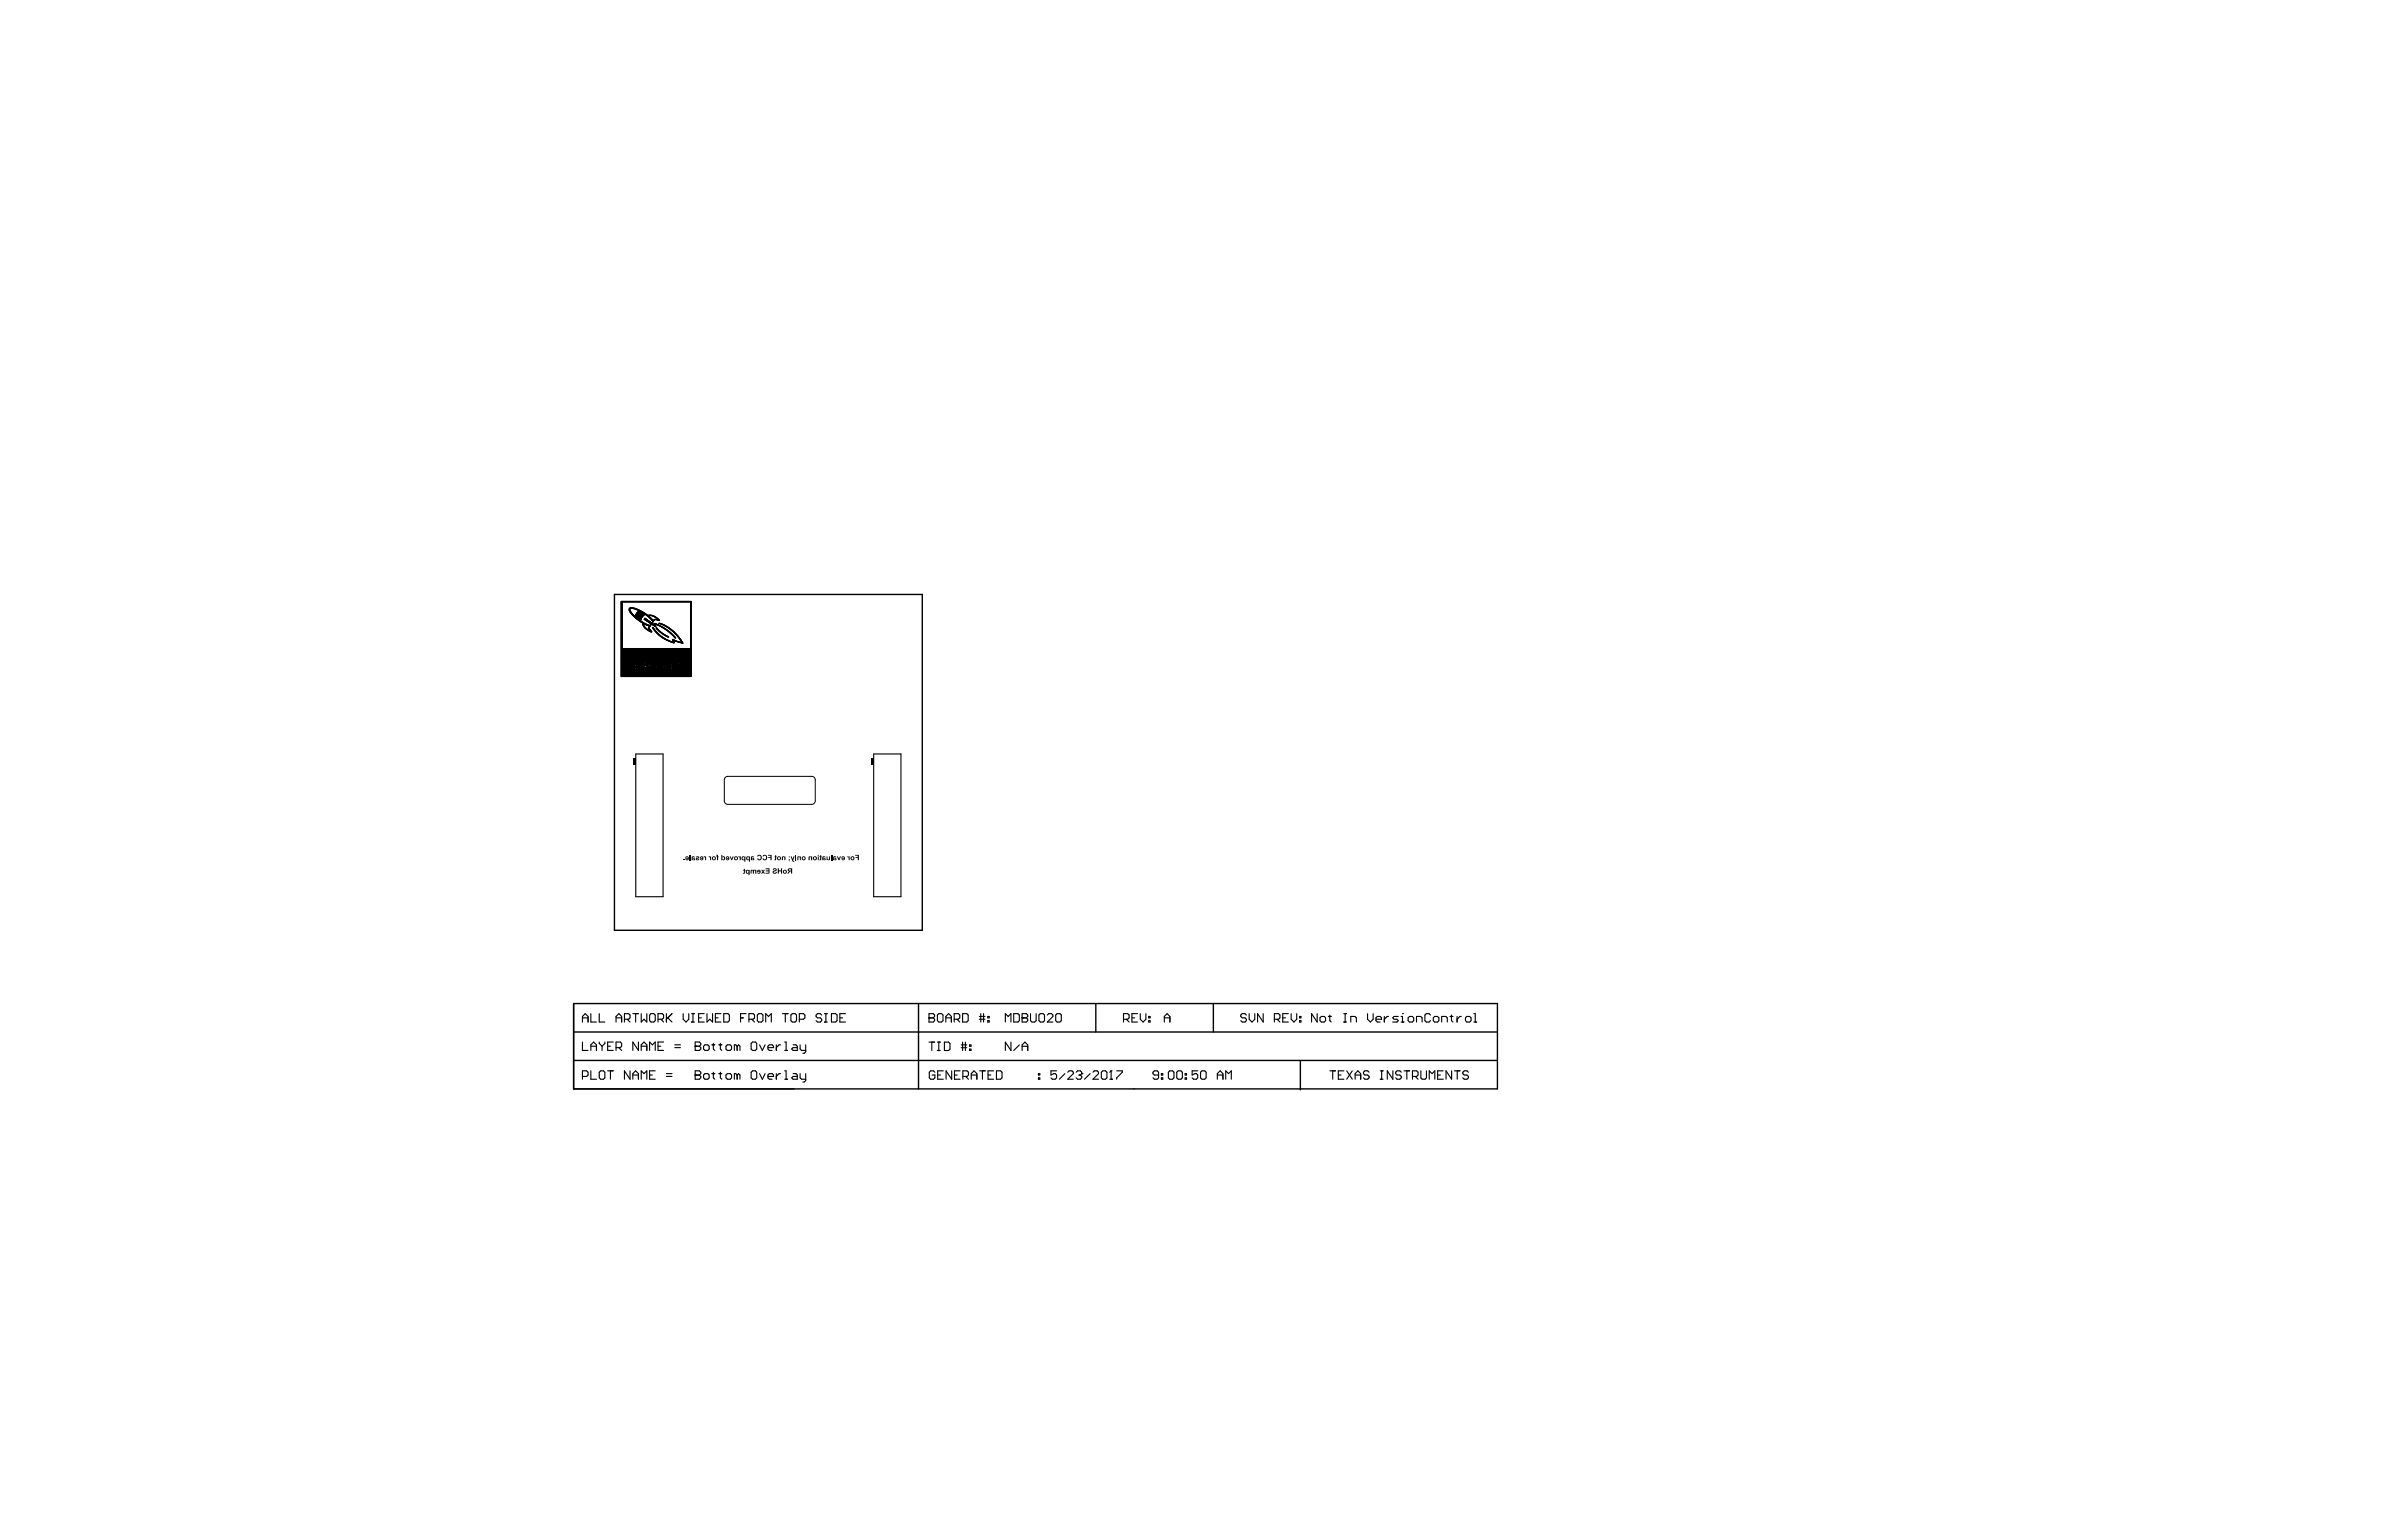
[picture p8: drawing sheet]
<svg xmlns="http://www.w3.org/2000/svg" width="432mm" height="279mm" viewBox="0 0 432 279" stroke-linecap="round" stroke-linejoin="round" font-family="sans-serif">
<path d="M111.4 107.8h55.8v60.9h-55.8zM104 182v15.4h167.4v-15.4h-167.4v15.4M104 192.3h167.4M104 187.1h167.4M166.5 182v15.4M198.6 182v5.1M220 182v5.1M235.7 192.5v5.1" fill="none" stroke="#000" stroke-width=".25"/>
<g fill="none" stroke="#000" stroke-width=".2">
<path d="M115.3 136.7h4.9v25.9h-4.9zM158.4 136.7h4.9v25.9h-4.9zM105.6 184.6h1M105.6 185.3v-1l.5-.5 .5 .5v1M105.6 188.9v1.6h1M105.6 195.2h.7l.3-.3v-.5l-.3-.2h-.7v1.5M107.1 183.8v1.5h1M107.1 190.5v-1.1l.5-.5 .5 .5v1.1M107.1 194.2v1.5h1M107.1 189.7h1M108.6 183.8v1.5h1M108.6 194.4l.3-.2h.5l.2 .2v1l-.2 .3h-.5l-.3-.3z"/>
<path d="M108.6 188.9v.3l.5 .5M109.1 189.7v.8M109.6 188.9v.3l-.5 .5M110.2 194.2h1M110.2 189.7h.5M110.7 194.2v1.5M111.2 188.9h-1v1.6h1M111.7 184.6h1M111.7 190h.7l.3-.3v-.5l-.3-.3h-.7v1.6M111.7 185.3v-1l.5-.5 .5 .5v1M112.2 190l.5 .5M113.2 184.8h.8l.2-.2v-.6l-.2-.2h-.8v1.5"/>
<path d="M113.7 184.8l.5 .5M114.2 194.2v1.5l-1-1.5v1.5M114.7 183.8h1M114.7 195.7v-1l.5-.5 .5 .5v1M114.7 194.9h1M115.2 183.8v1.5M115.7 188.9v1.6l-1-1.6v1.6M116.2 183.8v1.5l.5-.5 .6 .5v-1.5M116.2 190.5v-1.1l.5-.5 .6 .5v1.1M116.2 195.7v-1.5l.5 .5 .6-.5v1.5M116.2 189.7h1.1M117.8 194.9h.5"/>
<path d="M117.8 190.5v-1.6l.5 .5 .5-.5v1.6M118 183.8h.5l.3 .2v1.1l-.3 .2h-.5l-.2-.2v-1.1zM118.8 194.2h-1v1.5h1M119.3 184.8h.7l.3-.2v-.6l-.3-.2h-.7v1.5M119.3 189.7h.5M119.8 184.8l.5 .5M120.3 188.9h-1v1.6h1M120.8 195.2h1M120.8 194.7h1M120.8 183.8v1.5M121.1 184.6l.7 .7M121.8 183.8l-1 1"/>
<path d="M122.3 190h1M122.3 189.4h1M123.8 183.8v1l.6 .5 .5-.5v-1M125.4 185.3h.5M125.4 183.8h.5M125.6 183.8v1.5M126 194.9h.1M126 189.7h.1M126 194.2h.8l.2 .2v.3l-.2 .2 .2 .3v.2l-.2 .3h-.8zM126 194.9h.8M126 188.9h.8l.2 .3v.2l-.2 .3 .2 .3v.2l-.2 .3h-.8zM126 189.7h.8"/>
<path d="M126.6 184.6h.5M127.5 194.9l.3-.2h.5l.3 .2v.5l-.3 .3h-.5l-.3-.3zM127.5 189.7l.3-.3h.5l.3 .3v.5l-.3 .3h-.5l-.3-.3zM127.6 183.8h-1v1.5h1M128.2 183.8v1.5l.5-.5 .5 .5v-1.5M129.1 194.7h.5M129.1 189.4h.5M129.3 189.2v1l.3 .3M129.3 194.4v1l.3 .3M129.7 184.6h.5M130.3 194.7h.5M130.3 189.4h.5"/>
<path d="M130.6 189.2v1l.2 .3M130.6 194.4v1l.2 .3M130.7 183.8h-1v1.5h1M131.2 183.8h.8l.2 .2v1.1l-.2 .2h-.8zM131.6 194.9l.3-.2h.5l.2 .2v.5l-.2 .3h-.5l-.3-.3zM131.6 189.7l.3-.3h.5l.2 .3v.5l-.2 .3h-.5l-.3-.3zM133.6 194.9l-.2-.2h-.3v1M133.6 189.7l-.2-.3h-.3v1.1M133.6 189.7v.8M133.6 194.9v.8M133.6 194.9l.3-.2 .2 .2v.8M133.6 189.7l.3-.3 .2 .3v.8"/>
<path d="M134.2 184.6h.5M135.3 183.8h-1.1v1.5M135.8 184.8h.7l.3-.2v-.6l-.3-.2h-.7v1.5M136.2 194.4l.2-.2h.5l.3 .2v1l-.3 .3h-.5l-.2-.3zM136.3 184.8l.5 .5M136.4 188.9h.5l.3 .3v1l-.3 .3h-.5l-.2-.3v-1zM137.5 183.8h.5l.3 .2v1.1l-.3 .2h-.5l-.2-.2v-1.1zM137.7 194.7l.5 1 .5-1M137.7 189.4l.5 1.1 .5-1.1M138.8 185.3v-1.5l.5 .5 .5-.5v1.5M139.2 195.2h1v-.3l-.2-.2h-.5l-.3 .2v.5l.3 .3h.5M139.2 190h1v-.3l-.2-.3h-.5l-.3 .3v.5l.3 .3h.5"/>
<path d="M140.7 189.4v1.1M140.7 194.7v1M141.5 194.7h-.3l-.5 .5M141.5 189.4h-.3l-.5 .6M141.9 183.8h1M142.2 194.2h.3v1.5M142.2 195.7h.6M142.2 190.5h.6M142.2 188.9h.3v1.6M142.4 183.8v1.5M143.4 184l.2-.2h.5l.3 .2v1.1l-.3 .2h-.5l-.2-.2zM143.8 194.7h.5l.2 .2v.8h-.7l-.3-.3 .3-.2h.7"/>
<path d="M143.8 189.4h.5l.2 .3v.8h-.7l-.3-.3 .3-.2h.7M144.9 184.8h.8l.2-.2v-.6l-.2-.2h-.8v1.5M145 194.7v.7l.3 .3h.8M145 189.4v.8l.3 .3h.8M146.1 189.4v1.3l-.3 .3h-.3M146.1 194.7v1.2l-.3 .3h-.3M149 184l-.3-.2h-.5l-.3 .2v.3l.3 .3h.5l.3 .2v.3l-.3 .2h-.5l-.3-.2M149.5 185.3h.5M149.5 183.8h.5M149.7 183.8v1.5M150.7 183.8h.8l.2 .2v1.1l-.2 .2h-.8zM152.2 184.6h.6"/>
<path d="M153.3 183.8h-1.1v1.5h1.1M168.4 184.6h.1M168.4 183.8h.8l.2 .2v.3l-.2 .3 .2 .2v.3l-.2 .2h-.8zM168.4 184.6h.8M168.4 189h1M168.9 189v1.5M169.5 194.4l-.3-.2h-.5l-.2 .2v1l.2 .3h.5l.3-.3v-.5h-.5M169.9 184l.3-.2h.5l.2 .2v1.1l-.2 .2h-.5l-.3-.2zM169.9 190.5h.5M169.9 189h.5M170 194.9h.5M170.2 189v1.5"/>
<path d="M171 194.2h-1v1.5h1M171.2 189h.8l.2 .2v1l-.2 .3h-.8zM171.5 184.6h1M171.5 185.3v-1l.5-.5 .5 .5v1M172.5 194.2v1.5l-1-1.5v1.5M173 184.8h.7l.3-.2v-.6l-.3-.2h-.7v1.5M173 194.9h.5M173.5 184.8l.5 .5M174 194.2h-1v1.5h1M174.2 189.5h1.1M174.2 190h1.1M174.5 183.8h.8l.2 .2v1.1l-.2 .2h-.8z"/>
<path d="M174.5 189v1.5M174.5 195.2h.8l.3-.3v-.5l-.3-.2h-.8v1.5M175 189v1.5M175.1 195.2l.5 .5M175.8 190.2h.2v.3h-.2zM175.8 189.5h.2v.2h-.2zM176.1 194.9h1M176.1 195.7v-1l.5-.5 .5 .5v1M177.5 184.3h1.1M177.5 184.8h1.1M177.6 194.2h1M177.8 183.8v1.5"/>
<path d="M178.1 194.2v1.5M178.3 183.8v1.5M179.1 185.1h.2v.2h-.2zM179.1 184.3h.2v.3h-.2zM179.1 194.9h.5M180.1 194.2h-1v1.5h1M180.6 194.2h.8l.2 .2v1l-.2 .3h-.8zM182.2 185.3v-1.5l.6 .5 .5-.5v1.5M183.3 189v1.5l-1.1-1.5v1.5M183.8 183.8h.7l.3 .2v1.1l-.3 .2h-.7zM184.8 189.5l-1 1M185.3 184.6h.1"/>
<path d="M185.3 183.8h.7l.3 .2v.3l-.3 .3 .3 .2v.3l-.3 .2h-.7zM185.3 184.6h.7M185.3 190.5v-1l.5-.5 .5 .5v1M185.3 189.7h1M186.8 183.8v1.3l.3 .2h.5l.2-.2v-1.3M188.2 195.4h.3v.3h-.3zM188.2 194.7h.3v.2h-.3zM188.3 184l.3-.2h.5l.2 .2v1.1l-.2 .2h-.5l-.3-.2zM189.9 184l.2-.2h.5l.3 .2v.3l-1 1h1M191.4 184l.2-.2h.5l.3 .2v1.1l-.3 .2h-.5l-.2-.2zM191.5 194.2h-1v.7l.5-.2h.3l.2 .2v.5l-.2 .3h-.5l-.3-.3M193.1 194.7l-1.1 1"/>
<path d="M193.6 194.4l.2-.2h.5l.3 .2v.3l-1 1h1M195.1 194.4l.2-.2h.5l.3 .2v.3M195.6 194.9h.2M195.8 194.9l.3 .3v.2l-.3 .3h-.5l-.2-.3M196.1 194.7h.1M196.1 194.7l-.3 .2M197.6 194.7l-1 1M198.1 194.4l.3-.2h.5l.2 .2v.3l-1 1h1M199.6 194.4l.3-.2h.5l.3 .2v1l-.3 .3h-.5l-.3-.3zM201.2 195.7h.5M201.4 194.2h.1M201.4 194.2v1.5"/>
<path d="M201.4 194.2l-.2 .2M202.4 194.2h1v.2l-1 1v.3M203.7 184.8h.7l.3-.2v-.6l-.3-.2h-.7v1.5M204.2 184.8l.5 .5M205.2 184.6h.5M206.2 183.8h-1v1.5h1M206.7 183.8v1l.5 .5 .5-.5v-1M208.2 185.1h.3v.2h-.3zM208.2 184.3h.3v.3h-.3zM210 194.9h-.7l-.3-.2v-.3l.3-.2h.5l.2 .2v1l-.2 .3h-.5l-.3-.3M210.5 195.4h.3v.3h-.3zM210.5 194.7h.3v.2h-.3z"/>
<path d="M211.1 185.3v-1l.5-.5 .5 .5v1M211.1 184.6h1M211.8 194.4l.2-.2h.6l.2 .2v1l-.2 .3h-.6l-.2-.3zM213.3 194.4l.3-.2h.5l.2 .2v1l-.2 .3h-.5l-.3-.3zM214.8 195.4h.3v.3h-.3zM214.8 194.7h.3v.2h-.3zM217.1 194.2h-1v.7l.5-.2h.3l.2 .2v.5l-.2 .3h-.5l-.3-.3M217.6 194.4l.3-.2h.5l.2 .2v1l-.2 .3h-.5l-.3-.3zM220.7 194.9h1M220.7 195.7v-1l.5-.5 .5 .5v1M222.2 195.7v-1.5l.5 .5 .5-.5v1.5M225.9 184l-.2-.2h-.5l-.3 .2v.3l.3 .3h.5l.2 .2v.3l-.2 .2h-.5l-.3-.2"/>
<path d="M226.4 183.8v1l.6 .5 .5-.5v-1M229 183.8v1.5l-1-1.5v1.5M231 184.8h.8l.2-.2v-.6l-.2-.2h-.8v1.5M231.5 184.8l.5 .5M232.5 184.6h.5M233.5 183.8h-1v1.5h1M234.1 183.8v1l.5 .5 .5-.5v-1M235.6 185.1h.2v.2h-.2zM235.6 184.3h.2v.3h-.2zM238.8 183.8v1.5l-1-1.5v1.5M239.5 184.3h.5l.3 .3v.5l-.3 .2h-.5l-.2-.2v-.5zM240.8 184.3h.5"/>
<path d="M241.1 184v1.1l.2 .2M241.1 194.2h1M241.6 194.2v1.5M242.6 194.9h.5M243.6 185.3h.5M243.6 183.8h.5M243.6 194.2h-1v1.5h1M243.8 183.8v1.5M244.1 194.2l1 1.5M244.9 185.3v-1h.7l.3 .3v.7M245.1 194.2l-1 1.5M245.6 194.9h1.1"/>
<path d="M245.6 195.7v-1l.6-.5 .5 .5v1M247.9 183.8v1l.5 .5 .5-.5v-1M248.2 194.4l-.3-.2h-.5l-.2 .2v.3l.2 .2h.5l.3 .3v.2l-.3 .3h-.5l-.2-.3M249.4 184.8h1v-.2l-.2-.3h-.5l-.3 .3v.5l.3 .2h.5M250.2 194.2h.5M250.2 195.7h.5M250.5 194.2v1.5M250.9 184.3v1M251.7 184.3h-.2l-.6 .5M252.5 194.2v1.5l-1-1.5v1.5M253.5 184.3h-.8l-.2 .3 .2 .2h.5l.3 .3-.3 .2h-.7M254 185.3h.5"/>
<path d="M254 184.3h.2v1M254 194.4l-.2-.2h-.5l-.3 .2v.3l.3 .2h.5l.2 .3v.2l-.2 .3h-.5l-.3-.3M254.2 183.8h.1M254.5 194.2h1M255 194.2v1.5M255.5 184.3h.5l.3 .3v.5l-.3 .2h-.5l-.2-.2v-.5zM256 195.2h.8l.3-.3v-.5l-.3-.2h-.8v1.5M256.6 195.2l.5 .5M256.8 185.3v-1h.7l.3 .3v.7M257.6 194.2v1.2l.2 .3h.5l.3-.3v-1.2M259.1 195.7v-1.5l.5 .5 .5-.5v1.5M259.3 184l-.2-.2h-.5l-.3 .2v1.1l.3 .2h.5l.2-.2"/>
<path d="M260.1 184.3h.5l.2 .3v.5l-.2 .2h-.5l-.3-.2v-.5zM260.6 194.9h.5M261.3 185.3v-1h.8l.3 .3v.7M261.6 194.2h-1v1.5h1M262.9 184.3h.5M263.1 184v1.1l.3 .2M263.1 194.2v1.5l-1-1.5v1.5M263.7 194.2h1M264.1 184.3v1M264.2 194.2v1.5M264.9 184.3h-.3l-.5 .5M265.9 184.3h.5l.3 .3v.5l-.3 .2h-.5l-.2-.2v-.5z"/>
<path d="M266.2 194.4l-.3-.2h-.5l-.2 .2v.3l.2 .2h.5l.3 .3v.2l-.3 .3h-.5l-.2-.3M267.2 185.3h.5M267.2 183.8h.2v1.5"/>
</g>
<g fill="none" stroke="#000" stroke-width=".18">
<path d="M112.6 118.3h.2M112.6 118.4h.2M112.6 118.5h.2M112.6 118.6h.2M112.6 118.7h.2M112.6 118.8h.2M112.6 118.9h.2M112.6 119h.2M112.6 119.1h.2M112.6 119.2h.2M112.6 119.3h.2M112.6 119.4h.2"/>
<path d="M112.6 119.5h.2M112.6 119.6h.2M112.6 119.7h.2M112.6 119.8h.2M112.6 119.9h.2M112.6 120h.2M112.6 116.3h.2M112.6 116.4h.2M112.6 116.5h.2M112.6 116.6h.2M112.6 116.7h.2M112.6 116.8h.2"/>
<path d="M112.6 116.9h.2M112.6 117h.2M112.6 117.1h.2M112.6 117.2h.2M112.6 117.3h.2M112.6 117.4h.2M112.6 117.5h.2M112.6 117.6h.2M112.6 117.7h.2M112.6 117.8h.2M112.6 117.9h.2M112.6 118h.2"/>
<path d="M112.6 118.1h.2M112.6 118.2h.2M112.6 114.2h.2M112.6 114.3h.2M112.6 114.4h.2M112.6 114.5h.2M112.6 114.6h.2M112.6 114.7h.2M112.6 114.8h.2M112.6 114.9h.2M112.6 115h.2M112.6 115.1h.2"/>
<path d="M112.6 115.2h.2M112.6 115.3h.2M112.6 115.4h.2M112.6 115.5h.2M112.6 115.6h.2M112.6 115.7h.2M112.6 115.8h.2M112.6 115.9h.2M112.6 116h.2M112.6 116.1h.2M112.6 116.2h.2M112.6 112.2h.2"/>
<path d="M112.6 112.3h.2M112.6 112.4h.2M112.6 112.5h.2M112.6 112.6h.2M112.6 112.7h.2M112.6 112.8h.2M112.6 112.9h.2M112.6 113h.2M112.6 113.1h.2M112.6 113.2h.2M112.6 113.3h.2M112.6 113.4h.2"/>
<path d="M112.6 113.5h.2M112.6 113.6h.2M112.6 113.7h.2M112.6 113.8h.2M112.6 113.9h.2M112.6 114h.2M112.6 114.1h.2M112.6 110.2h.2M112.6 110.3h.2M112.6 110.4h.2M112.6 110.5h.2M112.6 110.6h.2"/>
<path d="M112.6 110.7h.2M112.6 110.8h.2M112.6 110.9h.2M112.6 111h.2M112.6 111.1h.2M112.6 111.2h.2M112.6 111.3h.2M112.6 111.4h.2M112.6 111.5h.2M112.6 111.6h.2M112.6 111.7h.2M112.6 111.8h.2"/>
<path d="M112.6 111.9h.2M112.6 112h.2M112.6 112.1h.2M112.6 109.2h.2M112.6 109.3h.2M112.6 109.4h.2M112.6 109.5h.2M112.6 109.6h.2M112.6 109.7h.2M112.6 109.8h.2M112.6 109.9h.2M112.6 110h.2"/>
<path d="M112.6 110.1h.2M112.6 109h12.7M112.6 109.1h12.7M113 118.3h12M113 118.4h12M113 118.4h2.5M113 118.5h2.5M113 118.6h2.5M113 118.8h2M113 118.9h2M113 119h2M113 119.1h2"/>
<path d="M113 119.2h2M113 119.3h2M113 119.4h2M113 119.5h2M113 119.5h2.9M113 119.5h12M113 119.6h12M113 119.7h12M113 119.8h12M113 119.9h12M113 120h12M113 117.6h12"/>
<path d="M113 117.7h12M113 117.8h12M113 117.9h12M113 118h12M113 118.1h12M113 118.2h12M114 110.4h.2M114 110.5h.2M114 110.6h.2M114 110.7h.2M114.1 110.7h.2M114.1 110.3h1.1"/>
<path d="M114.1 110.8h.2M114.1 110.3h1M114.1 110.9h.2M114.2 110.9l.2 .1M114.2 110.2h.7M114.2 111h.2M114.3 111h.1M114.3 111.1h.2M114.3 110.3l-.3 .1M114.3 111.2h.3M114.4 111.2h.2M114.4 110.2h.2"/>
<path d="M114.4 111.2l.2 .1M114.4 111.3h.3M114.5 111.3l.2 .1M114.5 111.4h.2M114.6 111.4h.2M114.6 111.5h.2M114.6 111.5h.3M114.7 111.6h.2M114.7 111.6h.3M114.8 110.3l.5 .1M114.8 111.7h.2M114.8 111.7h.3"/>
<path d="M114.9 111.7h1.6M114.9 111.8h1.6M115 110.4h.4M115 111.8h1.5M115 111.9h1.4M115 110.4h.5M115.1 111.9h1.3M115.1 118.7h-2.1M115.1 112h1.3M115.2 118.9h.3M115.2 118.9l.3 .1M115.2 119h.3"/>
<path d="M115.2 119.1h.3M115.2 119.2h.3M115.2 119.3h.3M115.2 119.4h.3M115.2 119.5h.3M115.2 111.7h1.4M115.2 112h1.1M115.2 110.5h.4M115.2 118.8h.2M115.2 112.1h1.1M115.3 111.4h1.9M115.3 111.4h1.6"/>
<path d="M115.3 112.1h1M115.3 111.4h1.8M115.3 111.3h1.8M115.3 110.5l.5 .1M115.4 111.2l1.6 .1M115.4 112.2h.8M115.4 111.2h1.5M115.4 118.7h.1M115.4 112.3h.8M115.4 111.1h1.4M115.5 110.6h.3M115.5 118.8h.1"/>
<path d="M115.5 111.1h1.2M115.5 118.7h-2.5M115.5 112.3h.7M115.5 110.6h.4M115.5 111h1.1M115.5 111h1.2M115.6 111h.9M115.6 112.4h.6M115.6 110.7h.4M115.7 112.4h.5M115.7 110.9h.7M115.7 118.4h.7"/>
<path d="M115.7 118.5h.3M115.7 118.6h.3M115.7 118.7h.3M115.7 118.7h.1M115.7 118.8h.1M115.7 118.8h.3M115.7 118.9h.3M115.7 119h.3M115.7 119.1h.3M115.7 119.2h.3M115.7 119.3h.3M115.7 119.4h.1"/>
<path d="M115.7 119.5h.1M115.7 112.5h.5M115.7 110.7h.4M115.8 112.5h.4M115.8 110.8h.5M115.8 110.8h.4M115.8 112.6h.4M115.9 112.6h.3M116 119.4h-.3M116 112.7h.3M116 119.5h2.7M116.1 112.7h.2"/>
<path d="M116.1 119.5h.3M116.1 112.7l.3 .1M116.2 119.4h.2M116.2 118.5h.2M116.2 118.5l3.6 .1M116.2 118.6h3.6M116.2 118.8h.2M116.2 118.9h.2M116.2 119h.2M116.2 119.1h.2M116.2 119.2h.2M116.2 119.3h.2"/>
<path d="M116.2 112.8h.3M116.3 112.8l.3 .1M116.3 118.7h.1M116.3 118.8h.1M116.4 112.9h.3M116.4 118.4l-.7 .1M116.5 113h.3M116.5 113h.4M116.5 113.1h.1M116.5 113.2h.1M116.5 113.2l.2 .1M116.5 113.3h.2"/>
<path d="M116.6 113.3h.1M116.6 113.4h.1M116.6 111.7h-1.5M116.6 118.4h3.2M116.6 118.5h3.2M116.6 118.7h.2M116.6 118.8h.2M116.6 118.9h.2M116.6 119h.2M116.6 119.1h.3M116.6 119.2h.3M116.6 119.3h.3"/>
<path d="M116.6 119.4h.4M116.6 119.5h.4M116.6 113.5h.2M116.7 113.1h.3M116.7 113.5h.1M116.7 111.6h-1.5M116.7 113.6h.1M116.7 113.1h.4M116.7 113.6l.2 .1M116.8 112.3h.4M116.8 113.7h.1M116.8 111.5h-1.6"/>
<path d="M116.8 112.2h.3M116.8 112.3l.5 .1M116.8 113.1l.4 .1M116.8 113.8h.2M116.8 112.1l.3 .1M116.9 112.4h.5M116.9 113.8h.1M116.9 111.5h-1.7M116.9 112.1h.1M116.9 113.2h.4M116.9 113.9h.2M116.9 118.8h.3"/>
<path d="M117 118.8h.2M117 118.9h.2M117 112.4l.5 .1M117 113.9l.2 .1M117 113.2l.4 .1M117 119h.2M117 119.1h.2M117 111.4h.3M117 119.1h.1M117 112.5h.5M117 114h.2M117 111.5h.3"/>
<path d="M117.1 119.2h.1M117.1 112.5h.5M117.1 114h.2M117.1 113.3h.4M117.1 114.1h.2M117.1 111.5h.3M117.1 112.6h.5M117.2 114.1h.2M117.2 119.4h.3M117.2 119.5h.3M117.2 111.6h1.1M117.2 119.3h.2"/>
<path d="M117.2 119.4h.2M117.2 112.6h.5M117.2 113.3h.4M117.2 118.7h-.3M117.2 119.2h.2M117.2 114.2h.3M117.2 111.6h.6M117.3 119.1h.1M117.3 119.2h.1M117.3 113.4h.7M117.3 119h.1M117.3 112.7h.5"/>
<path d="M117.3 118.9h.1M117.3 114.2h.2M117.3 111.7h.2M117.3 114.2l.3 .1M117.3 111.7h.3M117.4 112.7h.4M117.4 113.4h.5M117.4 118.7h.3M117.4 114.3h.3M117.4 112.7l.5 .1M117.4 111.7l.3 .1M117.4 118.8h.3"/>
<path d="M117.5 118.9h.2M117.5 111.8h.3M117.5 119h.1M117.5 119.1h.1M117.5 114.3l.3 .1M117.5 112.8h.5M117.5 111.5h.6M117.5 119.2h.1M117.5 113.5h.4M117.6 112.8l.4 .1M117.6 111.9h.2M117.6 114.4h.3"/>
<path d="M117.6 113.7h.2M117.6 113.7h.1M117.6 113.8h.1M117.6 113.9h.1M117.6 114h.2M117.6 111.9h.3M117.6 112.9h.5M117.6 114.1h.2M117.7 119.5h.9M117.7 114.4h.4M117.7 113.6h.1M117.7 119.4h.8"/>
<path d="M117.7 114.1h.1M117.7 112h.2M117.7 118.8h-.3M117.7 119.3h.8M117.7 114.5h.4M117.7 112.9h.6M117.7 113.5h.2M117.7 114.2h.2M117.8 119.2h.6M117.8 119.3h.6M117.8 114.2h.1M117.8 112h.2"/>
<path d="M117.8 119.2h.7M117.8 114.2l.1 .1M117.8 113h.5M117.8 113.6l-.2 .1M117.8 119.1h.8M117.8 112.1h.2M117.8 114.3h.2M117.8 114.5h.4M117.8 112.1h.3M117.9 118.9h.6M117.9 114.3l.1 .1M117.9 113h.4"/>
<path d="M117.9 113.3h.1M117.9 111.6h.5M117.9 112.1l.2 .1M117.9 114.4h.2M117.9 114.6h.3M117.9 112.2h.3M117.9 113.1h.5M118 113.2h.1M118 112.3h.2M118 113.2h.5M118 113.1h.4M118 114.6h.1"/>
<path d="M118 113.3h-.1M118.1 112.3l.2 .1M118.1 113.2l-.2 .1M118.1 112.4h.2M118.1 113.2h.4M118.2 112.4l.2 .1M118.2 112.5h.2M118.2 111.7h.3M118.2 112.5h.4M118.2 113.2l.4 .1M118.2 112.8h.2M118.3 112.6h.2"/>
<path d="M118.3 113.8h.1M118.3 111.7h.3M118.3 112.7h.1M118.3 113.3h.4M118.3 113.7h.1M118.3 112.9h-.1M118.3 113.9h.2M118.3 112.8l-.1 .1M118.4 113.3h.3M118.4 113.4h.4M118.4 114h.1M118.4 111.7l.3 .1"/>
<path d="M118.4 112.7l-.1 .1M118.4 114h.2M118.4 112.5h.2M118.4 114.1h.2M118.5 112.7h-.2M118.5 113.4h.4M118.5 114.1h.1M118.5 118.8h-.6M118.5 114.2h.2M118.5 111.8h.3M118.6 119.1h-.8M118.6 114.2l.1 .1"/>
<path d="M118.6 112.4h.6M118.6 113.5h.3M118.6 114.2h.1M118.6 118.7h-.7M118.6 119.3h.4M118.6 114.3h.2M118.6 111.8h.2M118.6 112.4l-.1 .1M118.7 118.9h.3M118.7 119.4h.2M118.7 114.3l.1 .1M118.7 112.3h.4"/>
<path d="M118.7 113.1h.2M118.7 111.9h.2M118.7 114.4h.2M118.7 113h.1M118.7 113.1h.3M118.7 118.8h.2M118.7 113.6h.2M118.7 112.3h.2M118.7 113.1l.4 .1M118.7 111.9h.3M118.8 114.5h.1M118.8 112.4h-.3"/>
<path d="M118.8 114.5h.2M118.8 112h.2M118.8 119h-1M118.8 114.6h.2M118.9 113.2h.3M118.9 114.6h.1M118.9 112h.2M118.9 114.6l.2 .1M118.9 112.4h.6M118.9 113.8h.1M118.9 118.9l-1.1 .1M118.9 113.9h.2"/>
<path d="M119 119.5h2M119 114.7h.1M119 113.8h.1M119 113.9h.1M119 112.1h.1M119 113.2l.3 .1M119 118.7h.3M119 119.1h.5M119 119.5h.2M119 114.7l.2 .1M119 114h.1M119 112.1h.2"/>
<path d="M119 114h.2M119.1 114.8h.1M119.1 114.1h.1M119.1 112.1l.2 .1M119.1 118.8h.2M119.1 119.1h.4M119.1 113.3h.3M119.1 118.8h.3M119.1 119h.5M119.1 114.8h.2M119.1 112.4l.5 .1M119.1 114.1h.2"/>
<path d="M119.1 118.9h.3M119.1 118.9h.4M119.1 118.9l.4 .1M119.1 119.3h.2M119.1 114.9h.2M119.1 112.2h.2M119.2 119.3h.2M119.2 114.2h.1M119.2 114.9h.2M119.2 112.3h.2M119.2 113.3h.3M119.2 114.2h.2"/>
<path d="M119.2 114.2l.2 .1M119.2 115h.2M119.3 112.3h.1M119.3 113.4h.3M119.3 119.4h-.2M119.3 114.3h.2M119.3 115h.2M119.3 112.3l.2 .1M119.3 112.5h.3M119.3 114.3l.2 .1M119.3 115.1h.2M119.4 115.1h.2"/>
<path d="M119.4 113.4h.3M119.4 119.2l-.8 .1M119.4 114.4h.2M119.4 112.5h.2M119.4 115.1l.2 .1M119.5 119.2h-.8M119.5 119.5h.3M119.5 114.4h.1M119.5 113h.1M119.5 113h.3M119.5 113.1h.4M119.5 119.1l-.6 .1"/>
<path d="M119.5 119.4h.3M119.5 114.5h.2M119.5 113.5h.3M119.5 118.7h.3M119.5 115.2h.2M119.5 118.8h.3M119.6 119.3h.2M119.6 115.2h.1M119.6 115.3h.2M119.6 113.5h.3M119.6 118.8h.2M119.6 119.2h.2"/>
<path d="M119.6 114.6h.2M119.7 118.9h.1M119.7 119.2h.1M119.7 114.6h.1M119.7 115.3h.2M119.7 113.1h.3M119.7 114.6l.2 .1M119.7 113.6h.2M119.7 115.4h.2M119.7 113.1l.4 .1M119.7 113.6h.3M119.8 119h.1"/>
<path d="M119.8 114.7h.2M119.8 118.7h-3.6M119.8 115.4h.2M119.8 114.7l.2 .1M119.8 113.6l.3 .1M119.9 115.5h.1M119.9 114.8h.2M119.9 115.5h.2M119.9 113.2h.3M119.9 113.7h.3M120 118.4h1.6M120 118.5h1.6"/>
<path d="M120 118.5l1.6 .1M120 118.6h1.6M120 118.7h.1M120 118.8h.1M120 118.9h.2M120 118.9h.3M120 118.9l.3 .1M120 119h.3M120 119.1h.4M120 119.2h.4M120 119.3h.4M120 119.4h.4"/>
<path d="M120 119.5h.4M120 115.5l.2 .1M120 114.9h.2M120 113.2l.3 .1M120 113.7h.2M120 115.6h.3M120.1 114.9h.2M120.1 113.8h.2M120.1 118.8h.1M120.1 115.7h.2M120.1 115h.3M120.1 113.3h.3"/>
<path d="M120.1 113.8h.3M120.2 115.7h.2M120.2 115h.2M120.2 115.7l.3 .1M120.2 113.9h.3M120.3 118.7h.1M120.3 113.3h.2M120.3 115.1h.2M120.3 118.8h.1M120.3 115.1h.3M120.3 115.8h.3M120.3 113.4h.3"/>
<path d="M120.3 113.9l.2 .1M120.4 115.1l.2 .1M120.4 115.8l.3 .1M120.4 114h.2M120.4 113.4h.3M120.4 114h.3M120.5 115.2h.2M120.5 115.9h.2M120.5 113.5h.3M120.5 114.1h.2M120.5 118.9h.3M120.5 118.9h.2"/>
<path d="M120.5 119h.2M120.5 119.1h.2M120.5 119.2h.2M120.5 119.3h.2M120.5 119.4h.3M120.5 119.5h.4M120.5 115.9h.3M120.6 115.2h.2M120.6 113.5h.2M120.6 114.1h.2M120.6 115.3h.3M120.6 116h.3"/>
<path d="M120.7 114.2h.2M120.7 113.6h.2M120.7 115.3h.3M120.7 116h.3M120.7 113.6h.3M120.8 114.2l.2 .1M120.8 118.8h-.3M120.8 115.4h.3M120.8 116.1h.3M120.8 113.6l.2 .1M120.8 114.3h.3M120.9 119.1h.4"/>
<path d="M120.9 119h.4M120.9 119.2h.4M120.9 115.4h.3M120.9 113.7h.2M120.9 118.7h-.4M120.9 118.9h.4M120.9 119.3h.4M120.9 114.3l.2 .1M120.9 116.1h.3M121 118.9h.3M121 114.4h.2M121 116.1l.3 .1"/>
<path d="M121 113.7h.2M121 118.8h.2M121 119.4h.2M121 115.5h.2M121 113.8h.2M121.1 114.5h.2M121.1 116.2h.3M121.1 113.8h.2M121.2 114.5h.2M121.2 115.5h.1M121.2 113.9h.2M121.2 116.2l.3 .1"/>
<path d="M121.2 114.6h.2M121.2 113.9l.3 .1M121.3 119.5h3.7M121.3 114.6h.2M121.3 118.7h.4M121.3 119.5h.6M121.3 114.6l.2 .1M121.3 114h.2M121.3 116.3h.4M121.3 114h.3M121.4 118.8h.3M121.4 119.4h.5"/>
<path d="M121.4 114.7h.2M121.4 114.1h.2M121.4 119.4h.4M121.4 114.7l.2 .1M121.5 118.9h.2M121.5 119.3h.3M121.5 116.3h.2M121.5 114.8h.2M121.5 114.1h.2M121.5 119h.2M121.5 119.1h.3M121.5 119.2h.3"/>
<path d="M121.5 116.4h.4M121.5 114.2h.3M121.6 114.8h.1M121.6 114.9h.2M121.6 114.2h.2M121.6 116.4h.4M121.6 114.2l.2 .1M121.7 118.7h-1.7M121.7 115h.2M121.7 114.3h.2M121.8 114.3l.2 .1M121.8 118.4h.4"/>
<path d="M121.8 118.5h.4M121.8 116.5h.4M121.8 118.6h.3M121.8 115.1h.1M121.8 114.4h.2M121.8 115.1h.2M121.9 118.7h.2M121.9 118.8h.2M121.9 118.9h.2M121.9 114.4h.1M121.9 115.1l.1 .1M121.9 116h.2"/>
<path d="M121.9 119h.1M121.9 116.5h.3M121.9 114.5h.2M121.9 116h.3M121.9 119.1h.1M121.9 115.2h.2M121.9 115.9h.1M121.9 116.1h.4M122 119.1h.1M122 119.2h.1M122 114.5h.2M122 116.1h.4"/>
<path d="M122 116.5h.2M122 115.2h.1M122 116.1l.1 .1M122 115.3h.2M122 116.2h.1M122 119.1h-.1M122 116.3h.2M122 114.6h.2M122 116.2l.2 .1M122.1 116.3h.1M122.1 115.3h.1M122.1 119.4h.4"/>
<path d="M122.1 119.5h.4M122.1 116.4h.1M122.1 114.6h.1M122.1 118.8h-.2M122.1 119.3h.4M122.1 114.6l.2 .1M122.1 115.4h.2M122.1 118.7h-.3M122.1 119.2h.4M122.1 116.6h.1M122.2 119.2h.2M122.2 114.7h.1"/>
<path d="M122.2 116.1l.3 .1M122.2 119.1h.2M122.2 115.5h.1M122.2 118.9h.2M122.2 119h.2M122.2 114.7l.2 .1M122.2 115.5h.2M122.2 118.8h.2M122.3 118.7h.1M122.3 118.8h.1M122.3 114.8h.1M122.3 115.5l.1 .1"/>
<path d="M122.3 116.2h.3M122.3 114.8h.2M122.3 115.6h.2M122.3 114.9h.2M122.3 115.7h.2M122.4 114.9h.2M122.4 115.7h.1M122.4 116.2l.3 .1M122.4 118.4h.4M122.4 118.5h.4M122.4 118.6h.4M122.4 115h.2"/>
<path d="M122.5 118.6h.3M122.5 118.7h.2M122.5 115h.2M122.5 118.8h.2M122.5 118.9h.2M122.5 116.3h.4M122.5 115.1h.2M122.6 119.1h.1M122.6 115.1h.1M122.6 119.2h.1M122.6 115.1l.2 .1M122.6 116.3h.4"/>
<path d="M122.7 115.2h.1M122.7 119h-.1M122.7 116.4h.5M122.7 115.3h.2M122.7 118.8h-.2M122.7 119.4h2.3M122.7 119.5h2.3M122.8 118.7h-.3M122.8 119.3h2.2M122.8 119.4h2.2M122.8 115.3h.1M122.8 119.2h2.2"/>
<path d="M122.8 119.1h2.2M122.8 115.4h.2M122.8 119h2.2M122.9 118.9h2.1M122.9 116.4h.5M122.9 118.8h2.1M122.9 115.5h.1M122.9 118.7h2.1M122.9 115.5h.2M123 118.6h2M123 118.7h2M123 115.5h.1"/>
<path d="M123 118.5h2M123 118.4h2M123 115.6h.2M123.1 116.5h.6M123.1 115.7h.1M123.1 115.7l.2 .1M123.1 115.8h.2M123.2 115.8l.1 .1M123.2 115.9h.1M123.2 116.5h.5M123.2 115.9h.2M123.3 116h.1"/>
<path d="M123.3 116h.2M123.3 116.5h.5M123.3 116.1h.2M123.4 116.1h.1M123.4 116.1l.1 .1M123.4 116.2h.2M123.5 116.2h.1M123.5 116.3h.1M123.5 116.4h.2M123.5 116.6h.3M123.6 116.4h.1M123.8 116.6h.1"/>
<path d="M125.2 118.3h.1M125.2 118.4h.1M125.2 118.5h.1M125.2 118.6h.1M125.2 118.7h.1M125.2 118.8h.1M125.2 118.9h.1M125.2 119h.1M125.2 119.1h.1M125.2 119.2h.1M125.2 119.3h.1M125.2 119.4h.1"/>
<path d="M125.2 119.5h.1M125.2 119.6h.1M125.2 119.7h.1M125.2 119.8h.1M125.2 119.9h.1M125.2 120h.1M125.2 116.3h.1M125.2 116.4h.1M125.2 116.5h.1M125.2 116.6h.1M125.2 116.7h.1M125.2 116.8h.1"/>
<path d="M125.2 116.9h.1M125.2 117h.1M125.2 117.1h.1M125.2 117.2h.1M125.2 117.3h.1M125.2 117.4h.1M125.2 117.5h.1M125.2 117.6h.1M125.2 117.7h.1M125.2 117.8h.1M125.2 117.9h.1M125.2 118h.1"/>
<path d="M125.2 118.1h.1M125.2 118.2h.1M125.2 114.2h.1M125.2 114.3h.1M125.2 114.4h.1M125.2 114.5h.1M125.2 114.6h.1M125.2 114.7h.1M125.2 114.8h.1M125.2 114.9h.1M125.2 115h.1M125.2 115.1h.1"/>
<path d="M125.2 115.2h.1M125.2 115.3h.1M125.2 115.4h.1M125.2 115.5h.1M125.2 115.6h.1M125.2 115.7h.1M125.2 115.8h.1M125.2 115.9h.1M125.2 116h.1M125.2 116.1h.1M125.2 116.2h.1M125.2 112.2h.1"/>
<path d="M125.2 112.3h.1M125.2 112.4h.1M125.2 112.5h.1M125.2 112.6h.1M125.2 112.7h.1M125.2 112.8h.1M125.2 112.9h.1M125.2 113h.1M125.2 113.1h.1M125.2 113.2h.1M125.2 113.3h.1M125.2 113.4h.1"/>
<path d="M125.2 113.5h.1M125.2 113.6h.1M125.2 113.7h.1M125.2 113.8h.1M125.2 113.9h.1M125.2 114h.1M125.2 114.1h.1M125.2 110.2h.1M125.2 110.3h.1M125.2 110.4h.1M125.2 110.5h.1M125.2 110.6h.1"/>
<path d="M125.2 110.7h.1M125.2 110.8h.1M125.2 110.9h.1M125.2 111h.1M125.2 111.1h.1M125.2 111.2h.1M125.2 111.3h.1M125.2 111.4h.1M125.2 111.5h.1M125.2 111.6h.1M125.2 111.7h.1M125.2 111.8h.1"/>
<path d="M125.2 111.9h.1M125.2 112h.1M125.2 112.1h.1M125.2 109.2h.1M125.2 109.3h.1M125.2 109.4h.1M125.2 109.5h.1M125.2 109.6h.1M125.2 109.7h.1M125.2 109.8h.1M125.2 109.9h.1M125.2 110h.1"/>
<path d="M125.2 110.1h.1M125.3 109.2h-12.7M112.6 122.3h.2M112.6 122.4h.2M112.6 122.5h.2M112.6 122.5h12.7M112.6 120.3h.2M112.6 120.4h.2M112.6 120.5h.2M112.6 120.6h.2M112.6 120.7h.2M112.6 120.8h.2"/>
<path d="M112.6 120.9h.2M112.6 121h.2M112.6 121.1h.2M112.6 121.2h.2M112.6 121.3h.2M112.6 121.4h.2M112.6 121.5h.2M112.6 121.6h.2M112.6 121.7h.2M112.6 121.8h.2M112.6 121.9h.2M112.6 122h.2"/>
<path d="M112.6 122.1h.2M112.6 122.2h.2M112.6 120.1h.2M112.6 120.2h.2M112.6 122.6h12.7M112.6 122.7h12.7M113 120.3h1.1M113 120.4h1.1M113 120.5h1.1M113 120.6h1.1M113 120.7h1.1M113 120.8h2"/>
<path d="M113 120.9h2M113 121h2M113 121.1h2M113 121.2h2M113 121.3h2M113 121.4h2.4M113 121.4h12M113 121.5h12M113 121.6h12M113 121.7h12M113 121.8h12M113 121.9h12"/>
<path d="M113 122h12M113 122.1h12M113 122.2h12M113 122.3h12M113 120.1h12M113 120.2h12M113 120.3h2M114.1 120.4h.1M114.1 120.5h.1M114.1 120.6h.1M114.1 120.6h.2M114.1 120.7h.2"/>
<path d="M114.1 120.7l.2 .1M114.2 120.3h.3M114.2 120.4h.2M114.3 120.5h.2M114.3 120.5h.1M114.3 120.6h.2M114.4 120.6h-.1M114.4 120.7h.1M114.4 120.6h.1M114.4 120.4h-.3M114.4 120.5h.1M114.5 120.5h.1"/>
<path d="M114.5 120.4h.1M114.6 120.3l.2 .1M114.6 120.4h.2M114.6 120.5h.2M114.6 120.6h.2M114.6 120.7h.2M114.6 120.3h.1M114.8 120.4h.2M114.8 120.5h.2M114.8 120.6h.2M114.8 120.7h.2M115 120.3h.1"/>
<path d="M115.2 121.3h.1M115.3 120.5h.1M115.3 120.6h.1M115.3 120.8h.2M115.3 120.9h.2M115.3 121h.2M115.3 121.1h.2M115.3 120.3h1.3M115.3 120.7l.2 .1M115.3 121.2h.1M115.3 120.7h.1M115.5 121l-.2 .1"/>
<path d="M115.5 121.4h.7M115.6 120.5h.4M115.6 120.6h.3M115.6 121.3h.2M115.7 120.7h.1M115.7 121.2h.1M115.7 120.8h.1M115.7 120.9h.1M115.7 121h.1M115.7 121.1h.1M115.8 121.3h-.2M116.1 120.7h.2"/>
<path d="M116.1 120.8h.2M116.1 120.8h.5M116.1 121h.1M116.1 121l.2 .1M116.1 121.1h.2M116.1 121.3h.1M116.1 120.7h.1M116.1 121.2h.2M116.1 120.9h.5M116.3 120.9h.5M116.3 120.5h.2M116.3 121.4h2.1"/>
<path d="M116.4 120.6h.1M116.4 121h.6M116.4 121.3h.6M116.4 120.7h.1M116.4 120.7l.1 .1M116.5 120.8h.1M116.5 121h.5M116.5 121.1h.5M116.5 121.2h.5M116.5 121.3h.5M116.5 120.5h-1.2M116.5 120.4l-1.2 .1"/>
<path d="M116.6 120.4h-1.3M116.6 120.3l-1.3 .1M116.7 120.6h.3M116.7 120.5h.3M116.7 120.7h.3M116.7 120.3h-1.4M116.8 120.5h.2M116.8 120.7h.2M117.2 120.3h.6M117.2 120.4h.6M117.2 120.5h.3M117.2 120.7h.2"/>
<path d="M117.2 120.8h.2M117.2 120.9h.2M117.2 121h.2M117.2 121.1h.2M117.2 121.2h.2M117.2 121.3h.2M117.4 120.6h-.2M117.6 120.8h.2M117.6 120.9h.2M117.6 121h.2M117.6 121.1h.2M117.6 121.2h.2"/>
<path d="M117.6 121.3h.2M117.6 120.7h.2M117.7 120.5h.1M117.8 120.6h.1M117.8 120.5h-.6M118 120.3h3.6M118 120.4h3.6M118 120.5h.3M118 120.6h.2M118 120.7h.2M118 120.8h.2M118 120.9h.6"/>
<path d="M118 121h.6M118 121.1h.2M118 121.2h.2M118 121.3h.2M118 121.3h.3M118.2 120.7l-.2 .1M118.3 120.6h-.3M118.4 120.8h.2M118.4 121.1h.2M118.4 120.7h.1M118.4 121.2h.2M118.4 121.2h.1"/>
<path d="M118.6 121l-.6 .1M118.6 121.4h1.5M118.6 120.5h.4M118.7 120.6h.3M118.7 121.3h.2M118.7 120.6h.2M118.7 120.7h.2M118.8 120.7h.1M118.8 121.2h.1M118.8 120.8h.1M118.8 120.9h.1M118.8 121h.1"/>
<path d="M118.8 121.1h.1M119.1 120.7h.2M119.1 120.8h.2M119.1 120.9h.2M119.1 121h.2M119.1 121.1h.2M119.1 121.2h.2M119.1 121.3h.2M119.2 120.7h.1M119.3 120.5h.1M119.3 120.6h.1M119.6 120.5h.1"/>
<path d="M119.6 120.6h.1M119.6 120.7h.1M119.6 120.8h.1M119.6 120.9h.1M119.6 121h.1M119.6 121.1h.1M119.6 121.2h.1M119.6 121.3h.1M119.9 120.5h.2M119.9 120.6h.2M119.9 120.7h.2M119.9 120.8h.2"/>
<path d="M119.9 120.9h.2M119.9 121h.2M119.9 121.1h.2M119.9 121.3h.1M120 121.2h.1M120.2 121.4h.6M120.3 121.3h.2M120.3 121.2h.2M120.4 120.5h.2M120.4 120.7h.1M120.4 120.8h.1M120.4 120.9h.1"/>
<path d="M120.4 121h.1M120.4 121.1h.1M120.4 121.2h.1M120.5 120.7h-.1M120.6 120.6h-.2M120.7 120.8h.2M120.7 121h.1M120.7 121l.2 .1M120.7 121.1h.2M120.7 121.3h.1M120.7 120.7h.2M120.7 120.8h.9"/>
<path d="M120.7 121.2h.2M120.8 121.2h.1M120.8 120.9h.8M121 120.9h.6M121 120.5h.6M121 121.4h4M121 120.6h.6M121.1 120.6h.5M121.1 121h.5M121.1 120.7h.5M121.1 121.3h.1M121.1 120.8h.5"/>
<path d="M121.2 121.1h.4M121.2 121.2h.4M121.2 121.2h.1M121.6 120.5h-3.6M121.9 120.3h.5M121.9 120.4h.5M121.9 120.5h.5M121.9 120.6h.5M121.9 120.7h.5M121.9 120.8h.5M121.9 120.9h.5M121.9 121h.5"/>
<path d="M121.9 121.1h.5M121.9 121.2h.5M121.9 121.3h.5M122.6 120.3h.2M122.6 120.4h.2M122.6 120.4h.4M122.6 120.5h.4M122.6 120.6h.4M122.6 120.7h.4M122.6 120.8h.4M122.6 120.9h.4M122.6 121h.4"/>
<path d="M122.6 121.1h.4M122.6 121.2h.4M122.6 121.3h.4M123.2 120.4h1.8M123.2 120.5h1.8M123.2 120.6h1.8M123.2 120.7h1.8M123.2 120.8h1.8M123.2 120.9h1.8M123.2 121h1.8M123.2 121.1h1.8M123.2 121.2h1.8"/>
<path d="M123.2 121.3h1.8M123.5 120.3h1.5M123.5 120.4h1.5M125.2 122.3h.1M125.2 122.4h.1M125.2 122.5h.1M125.2 120.3h.1M125.2 120.4h.1M125.2 120.5h.1M125.2 120.6h.1M125.2 120.7h.1M125.2 120.8h.1"/>
<path d="M125.2 120.9h.1M125.2 121h.1M125.2 121.1h.1M125.2 121.2h.1M125.2 121.3h.1M125.2 121.4h.1M125.2 121.5h.1M125.2 121.6h.1M125.2 121.7h.1M125.2 121.8h.1M125.2 121.9h.1M125.2 122h.1"/>
<path d="M125.2 122.1h.1M125.2 122.2h.1M125.2 120.1h.1M125.2 120.2h.1M131.5 141l.4-.2h15.3a.63 .63 0 0 1 .6 .6v3.8a.63 .63 0 0 1-.6 .6h-15.3a.63 .63 0 0 1-.6-.6v-3.8z"/>
</g>
<g fill="#000">
<path d="M114.7 137.6h.5v1.1h-.5z" fill-rule="evenodd"/>
<path d="M157.9 137.6h.5v1.1h-.5z" fill-rule="evenodd"/>
</g>
<g fill="#000">
<path d="M123.9 155.8h.2v.2h-.2zM125 155h.2v1h-.2zM126.2 155.3l.5 .1v.2l-.4 .2 .1 .1 .4-.1-.1 .1h-.5l-.1-.3 .5-.1-.5-.1zM127.5 155.3l.3 .1 .2-.1v.7h-.2v-.5h-.2zM128.5 155.3l.2 .1 .2-.1v.7h-.2v-.5h-.2zM129.8 155h.3l.2 .3-.1 .7h-.2v-.6h-.1l.1-.2zM132.3 155.3h.2l.1 .5 .2-.5h.2l-.3 .7h-.1zM133.8 155.3l.3 .1 .2-.1v.7h-.2v-.5h-.2zM134.8 157.5l.3 .4h-.1v.5h-.3l.1-.5h-.1v-.2h.1zM136.1 157.7h1v.7h-.2l-.1-.6-.1 .1v.5h-.2l-.1-.6-.2 .1v.5h-.1zM137.4 155h.4l.2 .2 .1 .5-.3 .3h-.3l-.2-.3 .1-.1 .1 .2h.3l.1-.2-.1-.4-.5 .1zM138.3 155.1l.3-.1 .4 .1 .1 .4-.2 .4-.4 .1-.2-.2-.1-.1 .2-.1 .1 .2h.2l.2-.3-.1-.3h-.2l-.2 .1h-.2z"/>
<path d="M138 157.7h.2l.1 .2 .2-.2h.2l-.3 .3 .3 .4h-.2l-.2-.2-.1 .2h-.3l.3-.4zM138.8 157.4h.7v1h-.7v-.1h.5v-.3h-.5v-.2h.5v-.2h-.5zM139.2 155h.7v1h-.2v-.4h-.4v-.2h.4v-.2h-.5zM140.5 155l.3 .3-.2 .7h-.2v-.2h.1v-.4h-.1zM140.1 157.5l.4-.1 .3 .1-.1 .4-.4 .2 .1 .2 .3-.2h.1l-.1 .3h-.4l-.2-.1v-.4l.5-.2v-.1l-.5 .1zM141.8 155.3l.4 .1 .2-.1v.7h-.2l-.1-.6-.2 .1v.5h-.2zM141 157.4h.2v.4h.4v-.4h.2v1h-.2v-.4h-.4v.4h-.2zM143.3 155.3h.2l.2 .5 .2-.5h.2l-.3 .7 .2 .1v.1h-.3zM144.2 155h.1v1h-.1zM144.6 155.3l.4 .1 .2-.1v.7h-.2l-.1-.6-.2 .1v.5h-.2zM146.7 155.3l.3 .1 .2-.1v.7h-.2v-.4a.14 .14 0 0 0-.1-.2 .14 .14 0 0 0-.1 .1v.5h-.2zM148.7 155l.3 .3-.2 .7h-.3v-.2h.2v-.4h-.2z"/>
<path d="M149.8 155.3h.2l.1 .5h.2v-.5h.2l-.1 .7-.4-.1-.2 .1zM150.7 155h.2v1h-.2zM151.7 155.3h.2l.2 .5 .1-.5h.3l-.3 .7h-.2zM153.6 155.3l.3 .1 .1-.1v.7h-.2v-.5zM155 155h.7v1h-.2v-.4h-.4v-.2h.4v-.2h-.5z"/>
<path d="M124.3 155.4l-.1 .3h.5l-.5 .1 .2 .2 .4-.1 .1-.2-.1-.4h-.4zM124.5 155.4l.2 .2h-.3z"/>
<path d="M125.4 155.3l-.1 .7h.6l.1-.3-.4-.2v-.1l.4 .1-.1-.2zM125.5 155.7a.15 .15 0 0 1 .3 0 .15 .15 0 0 1-.3 0z"/>
<path d="M127 155.3l-.1 .4h.4v.1l-.4 .1 .2 .1 .3-.1 .1-.5-.2-.1zM127.1 155.4l.2 .2h-.2z"/>
<path d="M129 155.6a.4 .4 0 0 0 .8 0 .4 .4 0 0 0-.8 0zM129.2 155.6a.2 .2 0 0 1 .4 0 .2 .2 0 0 1-.4 0z"/>
<path d="M130.8 155v1l.1-.1 .3 .1 .2-.2v-.4l-.2-.1-.3 .1v-.4zM130.9 155.6a.19 .19 0 0 1 .3 0 .19 .19 0 0 1-.3 0z"/>
<path d="M131.7 155.3l-.1 .4h.4v.1l-.4 .1 .2 .1 .3-.1 .1-.5-.2-.1zM131.8 155.4h.2v.2h-.3z"/>
<path d="M133 155.6a.4 .4 0 0 0 .8 0 .4 .4 0 0 0-.8 0zM133.2 155.6a.2 .2 0 0 1 .4 0 .2 .2 0 0 1-.4 0z"/>
<path d="M134.5 155.3l-.1 .3 .1 .3 .3 .1 .1-.1v.3h.2v-.9zM134.6 155.6a.18 .18 0 0 1 .3 0 .18 .18 0 0 1-.3 0z"/>
<path d="M135.3 157.8l-.1 .5 .2 .1 .3-.1v.4h.2v-1zM135.3 158.1a.2 .2 0 0 1 .4 0 .2 .2 0 0 1-.4 0z"/>
<path d="M135.4 155.3l-.1 .6 .2 .1 .3-.1v.3h.1v-.9zM135.4 155.6a.2 .2 0 0 1 .4 0 .2 .2 0 0 1-.4 0z"/>
<path d="M136.2 155.3l-.1 .7 .6-.1v-.2l-.4-.2 .4-.1zM136.3 155.6l.3 .2a.15 .15 0 0 1-.2 0 .15 .15 0 0 1-.1-.2z"/>
<path d="M137.3 157.8l-.1 .3h.5l-.1 .2-.4-.1 .1 .1 .2 .1h.3l.1-.5-.3-.2zM137.5 157.9l.1-.1 .1 .2h-.3z"/>
<path d="M140.8 155.6a.4 .4 0 0 0 .8 0 .4 .4 0 0 0-.8 0zM141 155.6a.2 .2 0 0 1 .4 0 .2 .2 0 0 1-.4 0z"/>
<path d="M141.9 158.1a.4 .4 0 0 0 .8 0 .4 .4 0 0 0-.8 0zM142.1 158.1a.2 .2 0 0 1 .4 0 .2 .2 0 0 1-.4 0z"/>
<path d="M143 155.3v.2h.2v-.2zM143 155.8v.3l.1 .1 .1-.4z"/>
<path d="M142.9 157.5l-.1 .3 .2 .2-.3 .4h.2l.4-.4 .1 .4h.2v-1zM143 157.6h.4v.2h-.4z"/>
<path d="M145.3 155.6a.37 .37 0 0 0 .7 0 .37 .37 0 0 0-.7 0zM145.5 155.6a.2 .2 0 0 1 .4 0 .2 .2 0 0 1-.4 0z"/>
<path d="M147.4 155.6a.37 .37 0 0 0 .7 0 .37 .37 0 0 0-.7 0zM147.5 155.6a.21 .21 0 0 1 .4 0 .21 .21 0 0 1-.4 0z"/>
<path d="M148.2 155v.2h.2v-.2zM148.2 155.3v.7h.2v-.7z"/>
<path d="M149.2 155.3l-.2 .7 .6-.1 .1-.2-.4-.2v-.1l.2 .1 .1-.1zM149.3 155.6l.2 .2a.14 .14 0 0 1-.2 0 .14 .14 0 0 1 0-.2z"/>
<path d="M151.1 155.3l-.1 .7h.6v-.3l-.4-.2h.4v-.1l-.2-.1zM151.2 155.7a.15 .15 0 0 1 .3 0 .15 .15 0 0 1-.3 0z"/>
<path d="M152.7 155.3l-.2 .4h.5l-.2 .2-.3-.1 .3 .2 .2-.1 .2-.1-.1-.4-.2-.1zM152.8 155.4l.2 .2h-.3z"/>
<path d="M154.2 155.6a.37 .37 0 0 0 .7 0 .37 .37 0 0 0-.7 0zM154.3 155.6a.2 .2 0 0 1 .4 0 .2 .2 0 0 1-.4 0z"/>
</g>
</svg>
